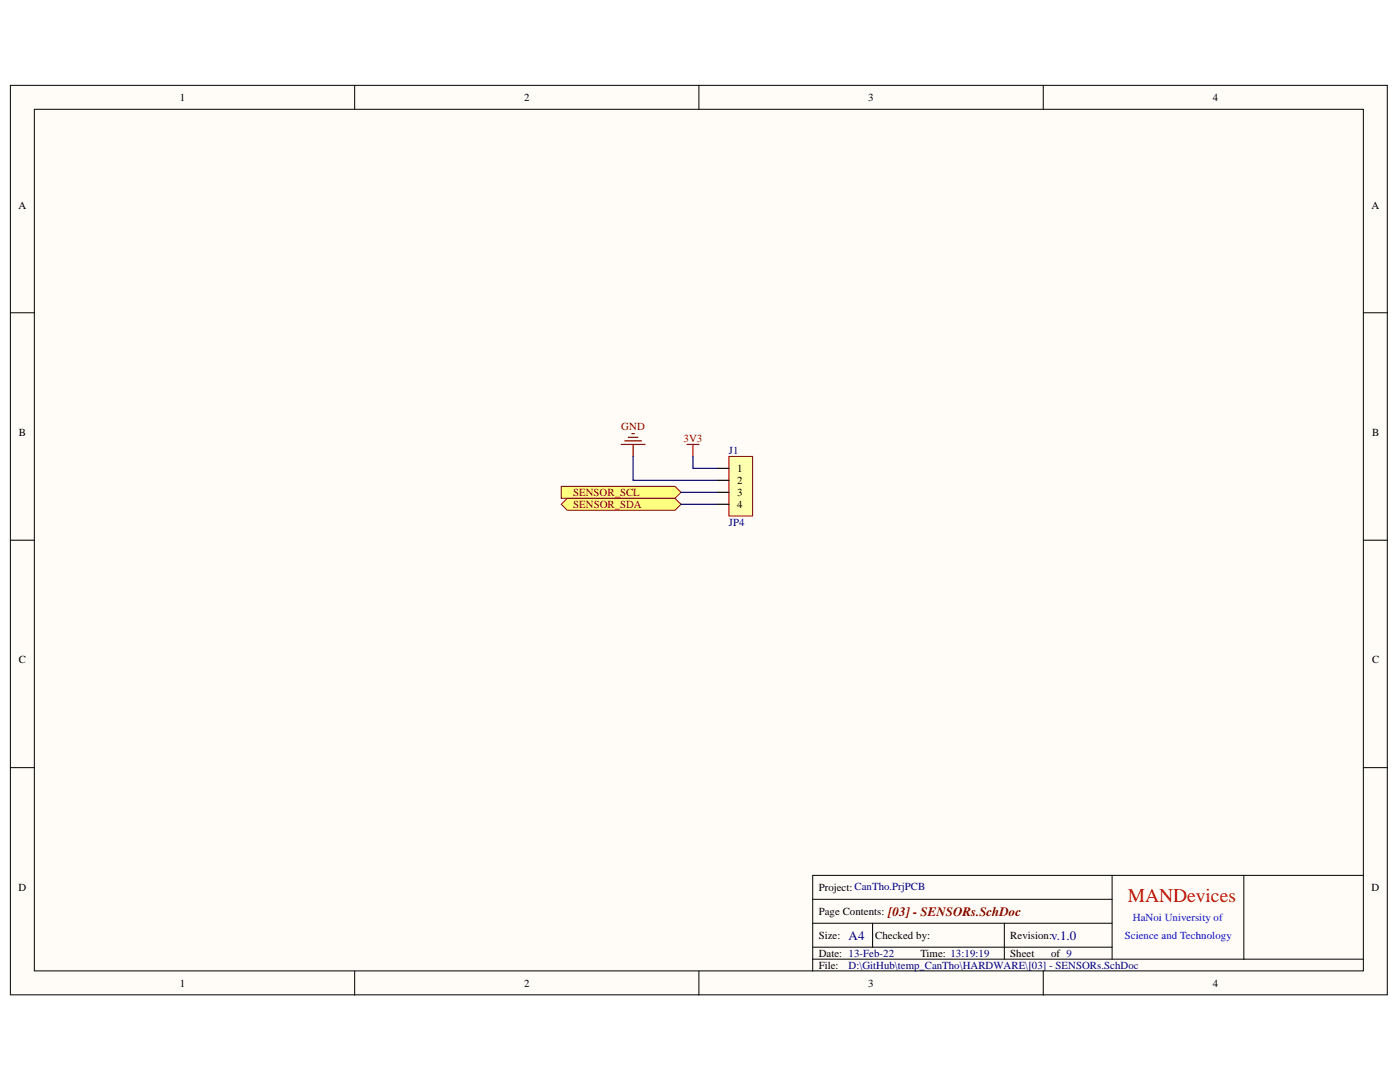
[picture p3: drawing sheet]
<svg xmlns="http://www.w3.org/2000/svg" width="279mm" height="216mm" viewBox="0 0 279 216" stroke-linecap="round" stroke-linejoin="round" font-family="sans-serif">
<defs><g id="words">
<text font-size="3.9" fill="#f00" x="225.1" y="180">MANDevices</text>
<text font-size="2.6" fill="#800000" x="177.3" y="182.7">[03] - SENSORs.SchDoc</text>
<g font-size="2.6" fill="#000080">
<text x="169.4" y="187.5">A4</text>
<text x="209.8" y="187.5">v.1.0</text>
</g>
<g font-size="2.2">
<text x="35.9" y="20.2">1</text>
<text x="104.6" y="20.2">2</text>
<text x="173.3" y="20.2">3</text>
<text x="242" y="20.2">4</text>
<text x="3.7" y="41.6">A</text>
<text x="273.7" y="41.6">A</text>
<text x="3.8" y="87">B</text>
<text x="273.8" y="87">B</text>
<text x="147.1" y="94.2">1</text>
<text x="147.1" y="96.6">2</text>
<text x="147.1" y="99">3</text>
<text x="147.1" y="101.4">4</text>
<text x="3.8" y="132.4">C</text>
<text x="273.8" y="132.4">C</text>
<text x="3.7" y="177.8">D</text>
<text x="163.4" y="177.8">Project: CanTho.PrjPCB</text>
<text x="273.7" y="177.8">D</text>
<text x="163.4" y="182.6">Page Contents:</text>
<text x="163.4" y="187.4">Size:</text>
<text x="163.4" y="190.9">Date: 13-Feb-22</text>
<text x="174.6" y="187.4">Checked by:</text>
<text x="183.7" y="190.9">Time: 13:19:19</text>
<text x="201.6" y="187.4">Revision:</text>
<text x="201.6" y="190.9">Sheet</text>
<text x="209.8" y="190.9">of 9</text>
<text x="35.9" y="196.9">1</text>
<text x="104.6" y="196.9">2</text>
<text x="163.4" y="193.3">File:</text>
<text x="173.3" y="196.9">3</text>
<text x="242" y="196.9">4</text>
</g>
<g font-size="2.2" fill="#800000">
<text x="124" y="85.8">GND</text>
<text x="136.4" y="88.2">3V3</text>
<text x="114.4" y="99">SENSOR_SCL</text>
<text x="114.4" y="101.4">SENSOR_SDA</text>
</g>
<g font-size="2.2" fill="#000080">
<text x="145.5" y="90.6">J1</text>
<text x="145.5" y="104.9">JP4</text>
<text x="169.4" y="193.3">D:\GitHub\temp_CanTho\HARDWARE\[03] - SENSORs.SchDoc</text>
</g>
<g font-size="2.2" fill="#00f">
<text x="226.1" y="183.8">HaNoi University of</text>
<text x="224.5" y="187.4">Science and Technology</text>
</g>
</g></defs>
<g fill="#fffcf8" stroke="#000" stroke-width=".2">
<path d="M2.1 17h274.8v181.5h-274.8z"/>
<path d="M6.9 21.8h265.2v171.9h-265.2z"/>
</g>
<g fill="none" stroke="#000" stroke-width=".2">
<path d="M70.8 17v4.8M139.5 17v4.8M208.2 17v4.8M2.1 62.4h4.8M272.1 62.4h4.8M2.1 107.8h4.8M272.1 107.8h4.8M2.1 153.2h4.8M272.1 153.2h4.8M162.2 179.4h59.7M221.9 174.7v16.7M248.2 174.7h-86v19.1"/>
<path d="M272.1 174.7h-23.9v16.7M70.8 193.8v4.8M139.5 193.8v4.8M162.2 184.2h59.7M162.2 191.4h109.9M162.2 189h59.7M174.1 184.2v4.8M200.4 184.2v7.2M208.2 193.8v4.8"/>
</g>
<path d="M145.5 91.1h4.7v11.9h-4.7z" fill="#ffffb0" stroke="#800000" stroke-width=".2"/>
<path d="M143.1 93.5h2.4M143.1 95.9h2.4M143.1 98.2h2.4M143.1 100.6h2.4" fill="none" stroke="#000" stroke-width=".24"/>
<path d="M124 88.7h4.7M124.7 88h3.3M125.4 87.3h1.9M126.1 86.5h.5M126.3 88.7v2.4M137.1 88.7h2.4M138.3 88.7v2.4" fill="none" stroke="#800000" stroke-width=".24"/>
<path d="M126.3 91.1v4.8h16.8M138.3 91.1v2.4h4.8" fill="none" stroke="#000080" stroke-width=".24"/>
<g fill="#ffff80" stroke="#800000" stroke-width=".2">
<path d="M112 97h22.7l1.2 1.2-1.2 1.2h-22.7z" fill-rule="evenodd"/>
<path d="M112 100.6l1.2-1.2h21.5l1.2 1.2-1.2 1.2h-21.5z" fill-rule="evenodd"/>
</g>
<path d="M135.9 98.2h7.2M135.9 100.6h7.2" fill="none" stroke="#000080" stroke-width=".24"/>
<use href="#words"/>
</svg>
